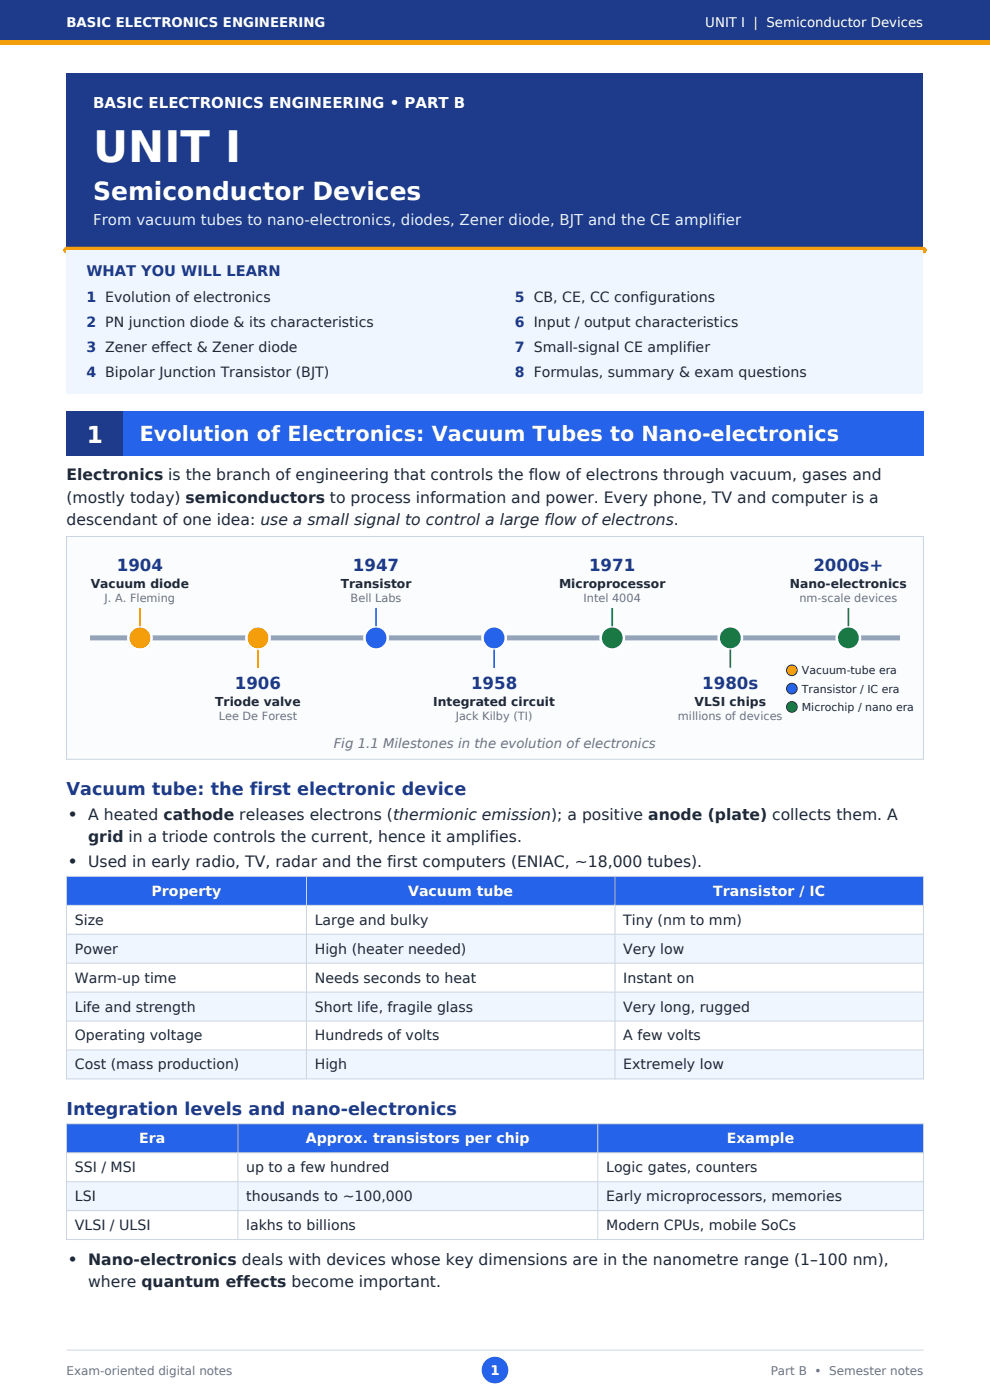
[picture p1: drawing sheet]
<svg xmlns="http://www.w3.org/2000/svg" width="210mm" height="297mm" viewBox="0 0 210 297" stroke-linecap="round" stroke-linejoin="round" font-family="sans-serif">
<defs><g id="words">
<text font-size="9.2" fill="#fff" x="19.8" y="34.4">UNIT I</text>
<text font-size="5.3" fill="#fff" x="19.8" y="42.5">Semiconductor Devices</text>
<text font-size="4.9" fill="#fff" x="18.4" y="94">1</text>
<text font-size="4.4" fill="#fff" x="29.6" y="93.6">Evolution of Electronics: Vacuum Tubes to Nano-electronics</text>
<g font-size="3.7" fill="#1e3a8a">
<text x="14.1" y="168.7">Vacuum tube: the first electronic device</text>
<text x="14.1" y="236.5">Integration levels and nano-electronics</text>
</g>
<g font-size="3.5" fill="#1e3a8a">
<text x="24.8" y="121.2">1904</text>
<text x="74.9" y="121.2">1947</text>
<text x="125" y="121.2">1971</text>
<text x="172.5" y="121.2">2000s+</text>
<text x="49.8" y="146.3">1906</text>
<text x="99.9" y="146.3">1958</text>
<text x="149" y="146.3">1980s</text>
</g>
<g font-size="3.5" fill="#1f2937">
<text x="14.8" y="173.9">•</text>
<text x="14.8" y="183.9">•</text>
<text x="14.8" y="268.4">•</text>
</g>
<g font-size="3.3" fill="#1f2937">
<text x="14.1" y="101.9">Electronics is the branch of engineering that controls the flow of electrons through vacuum, gases and</text>
<text x="14.1" y="106.6">(mostly today) semiconductors to process information and power. Every phone, TV and computer is a</text>
<text x="14.1" y="111.3">descendant of one idea: use a small signal to control a large flow of electrons.</text>
<text x="18.7" y="173.9">A heated cathode releases electrons (thermionic emission); a positive anode (plate) collects them. A</text>
<text x="18.7" y="178.6">grid in a triode controls the current, hence it amplifies.</text>
<text x="18.7" y="183.9">Used in early radio, TV, radar and the first computers (ENIAC, ~18,000 tubes).</text>
<text x="18.7" y="268.4">Nano-electronics deals with devices whose key dimensions are in the nanometre range (1–100 nm),</text>
<text x="18.7" y="273.1">where quantum effects become important.</text>
</g>
<text font-size="3.2" fill="#fff" x="19.8" y="22.9">BASIC ELECTRONICS ENGINEERING • PART B</text>
<text font-size="3.2" fill="#e0f2fe" x="19.8" y="47.8">From vacuum tubes to nano-electronics, diodes, Zener diode, BJT and the CE amplifier</text>
<text font-size="3.1" fill="#1e3a8a" x="18.3" y="58.6">WHAT YOU WILL LEARN</text>
<g font-size="3" fill="#1e3a8a">
<text x="18.3" y="64.2">1 Evolution of electronics</text>
<text x="109.2" y="64.2">5 CB, CE, CC configurations</text>
<text x="18.3" y="69.5">2 PN junction diode &amp; its characteristics</text>
<text x="109.2" y="69.5">6 Input / output characteristics</text>
<text x="18.3" y="74.8">3 Zener effect &amp; Zener diode</text>
<text x="109.2" y="74.8">7 Small-signal CE amplifier</text>
<text x="18.3" y="80">4 Bipolar Junction Transistor (BJT)</text>
<text x="109.2" y="80">8 Formulas, summary &amp; exam questions</text>
</g>
<g font-size="3" fill="#fff">
<text x="32.2" y="190">Property</text>
<text x="86.6" y="190">Vacuum tube</text>
<text x="151.3" y="190">Transistor / IC</text>
<text x="29.5" y="242.5">Era</text>
<text x="64.9" y="242.5">Approx. transistors per chip</text>
<text x="154.2" y="242.5">Example</text>
</g>
<g font-size="3" fill="#1f2937">
<text x="15.9" y="196.2">Size</text>
<text x="66.8" y="196.2">Large and bulky</text>
<text x="132.2" y="196.2">Tiny (nm to mm)</text>
<text x="15.9" y="202.3">Power</text>
<text x="66.8" y="202.3">High (heater needed)</text>
<text x="132.2" y="202.3">Very low</text>
<text x="15.9" y="208.5">Warm-up time</text>
<text x="66.8" y="208.5">Needs seconds to heat</text>
<text x="132.2" y="208.5">Instant on</text>
<text x="15.9" y="214.6">Life and strength</text>
<text x="66.8" y="214.6">Short life, fragile glass</text>
<text x="132.2" y="214.6">Very long, rugged</text>
<text x="15.9" y="220.7">Operating voltage</text>
<text x="66.8" y="220.7">Hundreds of volts</text>
<text x="132.2" y="220.7">A few volts</text>
<text x="15.9" y="226.9">Cost (mass production)</text>
<text x="66.8" y="226.9">High</text>
<text x="132.2" y="226.9">Extremely low</text>
<text x="15.9" y="248.7">SSI / MSI</text>
<text x="52.2" y="248.7">up to a few hundred</text>
<text x="128.6" y="248.7">Logic gates, counters</text>
<text x="15.9" y="254.8">LSI</text>
<text x="52.2" y="254.8">thousands to ~100,000</text>
<text x="128.6" y="254.8">Early microprocessors, memories</text>
<text x="15.9" y="260.9">VLSI / ULSI</text>
<text x="52.2" y="260.9">lakhs to billions</text>
<text x="128.6" y="260.9">Modern CPUs, mobile SoCs</text>
</g>
<g font-size="2.8" fill="#fff">
<text x="14.1" y="5.6">BASIC ELECTRONICS ENGINEERING</text>
<text x="149.6" y="5.6">UNIT I | Semiconductor Devices</text>
<text x="104" y="291.6">1</text>
</g>
<text font-size="2.8" fill="#6b7280" x="70.8" y="158.6">Fig 1.1 Milestones in the evolution of electronics</text>
<g font-size="2.6" fill="#1f2937">
<text x="19.2" y="124.7">Vacuum diode</text>
<text x="72.3" y="124.7">Transistor</text>
<text x="118.6" y="124.7">Microprocessor</text>
<text x="167.5" y="124.7">Nano-electronics</text>
<text x="45.7" y="149.8">Triode valve</text>
<text x="91.9" y="149.8">Integrated circuit</text>
<text x="147.3" y="149.8">VLSI chips</text>
</g>
<g font-size="2.5" fill="#6b7280">
<text x="14.1" y="291.7">Exam-oriented digital notes</text>
<text x="163.5" y="291.7">Part B • Semester notes</text>
</g>
<g font-size="2.4" fill="#6b7280">
<text x="22.2" y="127.7">J. A. Fleming</text>
<text x="74.4" y="127.7">Bell Labs</text>
<text x="123.8" y="127.7">Intel 4004</text>
<text x="169.6" y="127.7">nm-scale devices</text>
<text x="46.4" y="152.8">Lee De Forest</text>
<text x="96.7" y="152.8">Jack Kilby (TI)</text>
<text x="143.8" y="152.8">millions of devices</text>
</g>
<g font-size="2.3" fill="#1f2937">
<text x="170.1" y="143.1">Vacuum-tube era</text>
<text x="170.1" y="147">Transistor / IC era</text>
<text x="170.1" y="150.8">Microchip / nano era</text>
</g>
</g></defs>
<path d="M0 0h210v8.5h-210z" fill-rule="evenodd" fill="#1e3a8a"/>
<path d="M0 8.5h210v1h-210z" fill-rule="evenodd" fill="#f59e0b"/>
<path d="M14.1 286.4h181.8" fill="none" stroke="#cbd5e1" stroke-width=".21"/>
<circle cx="105" cy="290.6" r="2.82" fill="#2563eb"/>
<path d="M14.1 15.5h181.8v37.6h-181.8z" fill-rule="evenodd" fill="#1e3a8a"/>
<path d="M14.1 53.1h181.8" fill="none" stroke="#f59e0b" stroke-width="1.4"/>
<path d="M14.1 53.1h181.8v30.3h-181.8z" fill-rule="evenodd" fill="#eff6ff"/>
<path d="M14.1 87.3h12v9.5h-12z" fill-rule="evenodd" fill="#1e3a8a"/>
<path d="M26.1 87.3h169.8v9.5h-169.8z" fill-rule="evenodd" fill="#2563eb"/>
<path d="M14.1 113.8h181.8v47.3h-181.8z" fill-rule="evenodd" fill="#fbfcfe"/>
<path d="M19.1 135.3h171.8" fill="none" stroke="#94a3b8" stroke-width="1.1" stroke-linecap="butt"/>
<circle cx="29.7" cy="135.3" r="2.47" fill="#f59e0b" stroke="#fff" stroke-width=".53"/>
<path d="M29.7 129v3.9" fill="none" stroke="#f59e0b" stroke-width=".35"/>
<circle cx="54.7" cy="135.3" r="2.47" fill="#f59e0b" stroke="#fff" stroke-width=".53"/>
<path d="M54.7 137.8v3.9" fill="none" stroke="#f59e0b" stroke-width=".35"/>
<circle cx="79.8" cy="135.3" r="2.47" fill="#2563eb" stroke="#fff" stroke-width=".53"/>
<path d="M79.8 129v3.9" fill="none" stroke="#2563eb" stroke-width=".35"/>
<circle cx="104.8" cy="135.3" r="2.47" fill="#2563eb" stroke="#fff" stroke-width=".53"/>
<path d="M104.8 137.8v3.9" fill="none" stroke="#2563eb" stroke-width=".35"/>
<circle cx="129.9" cy="135.3" r="2.47" fill="#16a34a" stroke="#fff" stroke-width=".53"/>
<path d="M129.9 129v3.9" fill="none" stroke="#16a34a" stroke-width=".35"/>
<circle cx="154.9" cy="135.3" r="2.47" fill="#16a34a" stroke="#fff" stroke-width=".53"/>
<path d="M154.9 137.8v3.9" fill="none" stroke="#16a34a" stroke-width=".35"/>
<circle cx="180" cy="135.3" r="2.47" fill="#16a34a" stroke="#fff" stroke-width=".53"/>
<path d="M180 129v3.9" fill="none" stroke="#16a34a" stroke-width=".35"/>
<circle cx="168" cy="142.2" r="1.13" fill="#f59e0b" stroke="#1f2937" stroke-width=".21"/>
<circle cx="168" cy="146.1" r="1.13" fill="#2563eb" stroke="#1f2937" stroke-width=".21"/>
<circle cx="168" cy="150" r="1.13" fill="#16a34a" stroke="#1f2937" stroke-width=".21"/>
<path d="M14.1 113.8h181.8v47.3h-181.8z" fill="none" stroke="#cbd5e1" stroke-width=".21"/>
<path d="M14.1 185.9h181.8v6.2h-181.8z" fill-rule="evenodd" fill="#2563eb"/>
<g fill="#eff6ff">
<path d="M14.1 198.2h181.8v6.1h-181.8z" fill-rule="evenodd"/>
<path d="M14.1 210.5h181.8v6.1h-181.8z" fill-rule="evenodd"/>
<path d="M14.1 222.7h181.8v6.2h-181.8z" fill-rule="evenodd"/>
</g>
<path d="M14.1 185.9h181.8v43h-181.8zM14.1 192.1h181.8M14.1 198.2h181.8M65 185.9v43M130.4 185.9v43M14.1 204.3h181.8M14.1 210.5h181.8M14.1 216.6h181.8M14.1 222.7h181.8" fill="none" stroke="#cbd5e1" stroke-width=".21"/>
<path d="M14.1 238.4h181.8v6.1h-181.8z" fill-rule="evenodd" fill="#2563eb"/>
<path d="M14.1 250.7h181.8v6.1h-181.8z" fill-rule="evenodd" fill="#eff6ff"/>
<path d="M14.1 238.4h181.8v24.6h-181.8zM50.5 238.4v24.6M126.8 238.4v24.6M14.1 244.5h181.8M14.1 250.7h181.8M14.1 256.8h181.8" fill="none" stroke="#cbd5e1" stroke-width=".21"/>
<use href="#words"/>
</svg>
